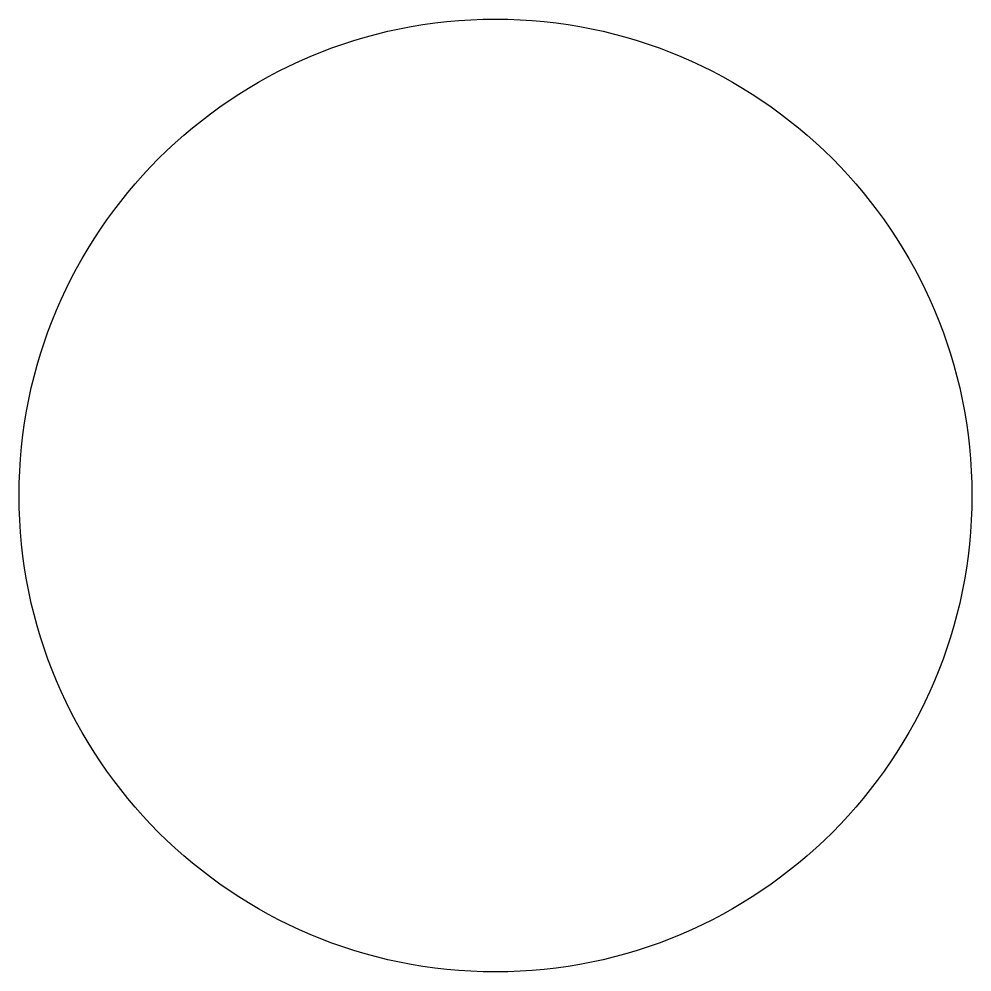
# Model space of a CAD drawing. Header units: metres. Extents: x -99 to 101, y -98 to 102.
import ezdxf

# ---------------------------------------------------------------- set-up
doc = ezdxf.new("R2010")
doc.units = ezdxf.units.M
doc.layers.add('Curves', color=7, linetype='Continuous')

msp = doc.modelspace()

# ---------------------------------------------------------------- linework, layer by layer
at = {"layer": 'Curves'}
msp.add_circle((1, 2), 100, dxfattribs=at)

doc.saveas('drawing.dxf')
